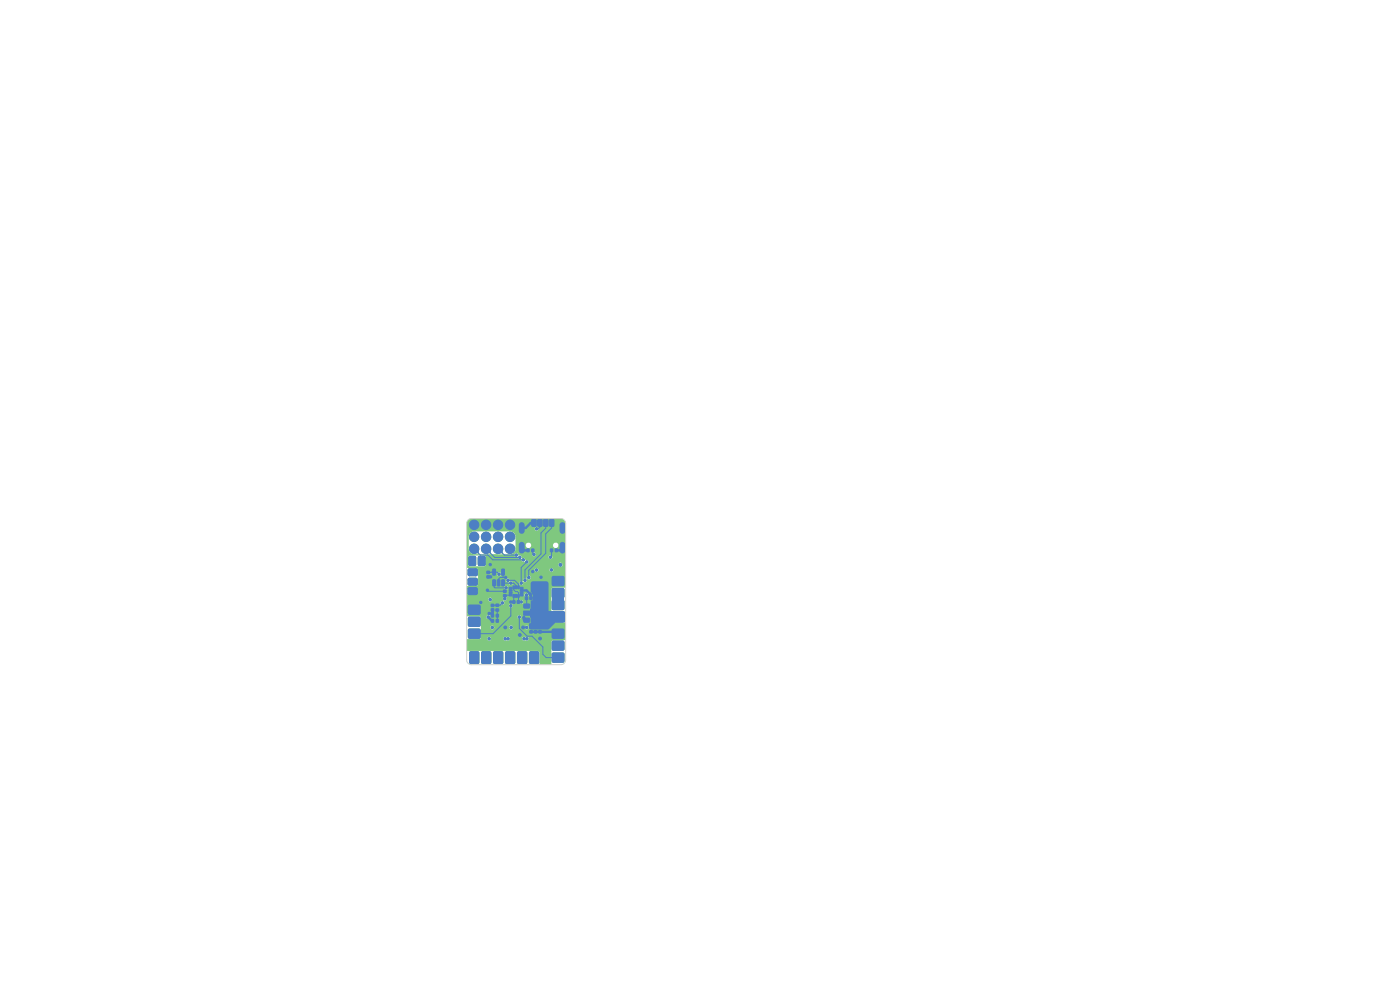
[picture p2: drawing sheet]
<svg xmlns="http://www.w3.org/2000/svg" width="297mm" height="210mm" viewBox="0 0 297 210" stroke-linecap="round" stroke-linejoin="round" font-family="sans-serif">
<g fill="#7fc87f" stroke="#7fc87f" stroke-width=".21">
<path d="M99.5 118.2l.3-.2h.9l.2 .2v1.4l-.1 .3-1 .1-.3-.2z"/>
<path d="M101.6 118.1l1-.1 .3 .2v1.4l-.1 .3-1 .1-.3-.2-.1-1.4z"/>
<path d="M99.4 128.5l.2-.2 2.1 .1 .2 .2-.1 1.6-.2 .1h-2.1l-.2-.3z"/>
<path d="M99.4 131l.2-.1h2.1l.2 .3-.1 1.5-.2 .2-2.1-.1-.2-.2z"/>
<path d="M99.4 133.6l.2-.2 2.1 .1 .2 .2-.1 1.6-.2 .1h-2.1l-.2-.3z"/>
<path d="M107.4 138.3l1.5-.1 .3 .2v2.1l-.1 .2-1.6 .1-.2-.2-.1-2.1z"/>
<path d="M104.7 138.4l.3-.2h1.4l.2 .2 .1 2.1-.1 .2-1.6 .1-.3-.2z"/>
<path d="M117.2 133.6l.2-.2 2.1 .1 .2 .2-.1 1.6-.2 .1h-2.1l-.2-.3z"/>
<path d="M117.2 136.1l.2-.1h2.1l.2 .3-.1 1.5-.2 .2-2.1-.1-.2-.2z"/>
<path d="M117.2 138.6l.2-.1 2.1 .1 .2 .2-.1 1.6-.2 .1-2.1-.1-.2-.2z"/>
<path d="M112.4 138.3l1.6-.1 .3 .2v2.1l-.1 .2-1.6 .1-.2-.2-.1-2.1z"/>
<path d="M109.8 138.4l.3-.2h1.4l.2 .2 .1 2.1-.2 .2-1.5 .1-.3-.2z"/>
<path d="M102.3 138.3l1.6-.1 .2 .2v2.1l-.1 .2-1.6 .1-.2-.2-.1-2.1z"/>
<path d="M99.7 138.4l.2-.2h1.4l.3 .2v2.1l-.1 .2-1.6 .1-.2-.2z"/>
<path d="M99.3 124.8l.3-.2 1.5 .1 .2 .3-.1 1-.3 .1h-1.5l-.1-.3z"/>
<path d="M99.3 122.8l.3-.2 1.5 .1 .2 .3-.1 1-.3 .1h-1.5l-.1-.3z"/>
<path d="M99.3 120.8l.3-.2 1.5 .1 .2 .3-.1 1-.3 .1h-1.5l-.1-.3z"/>
<path d="M117.3 129.9h2.2l.2 .3-.1 1.5-.2 .2-2.1-.1-.2-.2v-1.4z"/>
<path d="M117.3 127.4h2.2l.2 .2-.1 1.6-.2 .1h-2.1l-.2-.3v-1.4z"/>
<path d="M117.2 124.9l.2-.1 2.1 .1 .2 .2-.1 1.6-.2 .1-2.1-.1-.2-.2z"/>
<path d="M117.2 122.4l.2-.1h2.1l.2 .3-.1 1.5-.2 .2-2.1-.1-.2-.2z"/>
<circle cx="100.6" cy="116.4" r="1"/>
<circle cx="100.6" cy="113.9" r="1"/>
<circle cx="100.6" cy="111.3" r="1"/>
<circle cx="103.1" cy="116.4" r="1"/>
<circle cx="103.1" cy="113.9" r="1"/>
<circle cx="103.1" cy="111.3" r="1"/>
<circle cx="105.7" cy="116.4" r="1"/>
<circle cx="105.7" cy="113.9" r="1"/>
<circle cx="105.7" cy="111.3" r="1"/>
<circle cx="108.2" cy="116.4" r="1"/>
<circle cx="108.2" cy="113.9" r="1"/>
<circle cx="108.2" cy="111.3" r="1"/>
<circle cx="99.7" cy="118.3" r=".25"/>
<circle cx="99.7" cy="119.7" r=".25"/>
<circle cx="100.6" cy="119.7" r=".25"/>
<circle cx="100.7" cy="118.3" r=".25"/>
<circle cx="101.7" cy="118.3" r=".25"/>
<circle cx="101.7" cy="119.7" r=".25"/>
<circle cx="102.6" cy="118.3" r=".25"/>
<circle cx="102.6" cy="119.7" r=".25"/>
<circle cx="101.5" cy="128.7" r=".25"/>
<circle cx="99.7" cy="128.7" r=".25"/>
<circle cx="101.5" cy="130" r=".25"/>
<circle cx="99.7" cy="130" r=".25"/>
<circle cx="101.5" cy="131.2" r=".25"/>
<circle cx="99.7" cy="131.2" r=".25"/>
<circle cx="101.5" cy="132.5" r=".25"/>
<circle cx="99.7" cy="132.5" r=".25"/>
<circle cx="101.5" cy="133.8" r=".25"/>
<circle cx="99.7" cy="133.8" r=".25"/>
<circle cx="101.5" cy="135.1" r=".25"/>
<circle cx="99.7" cy="135.1" r=".25"/>
<circle cx="108.9" cy="140.4" r=".25"/>
<circle cx="108.9" cy="138.6" r=".25"/>
<circle cx="107.6" cy="140.4" r=".25"/>
<circle cx="107.6" cy="138.6" r=".25"/>
<circle cx="106.3" cy="140.4" r=".25"/>
<circle cx="106.3" cy="138.6" r=".25"/>
<circle cx="105.1" cy="140.4" r=".25"/>
<circle cx="105.1" cy="138.6" r=".25"/>
<circle cx="119.3" cy="133.8" r=".25"/>
<circle cx="117.5" cy="133.8" r=".25"/>
<circle cx="119.3" cy="135.1" r=".25"/>
<circle cx="117.5" cy="135.1" r=".25"/>
<circle cx="119.3" cy="136.3" r=".25"/>
<circle cx="117.5" cy="136.3" r=".25"/>
<circle cx="119.3" cy="137.6" r=".25"/>
<circle cx="117.5" cy="137.6" r=".25"/>
<circle cx="119.3" cy="138.9" r=".25"/>
<circle cx="117.5" cy="138.9" r=".25"/>
<circle cx="119.3" cy="140.1" r=".25"/>
<circle cx="117.5" cy="140.1" r=".25"/>
<circle cx="113.9" cy="140.4" r=".25"/>
<circle cx="113.9" cy="138.6" r=".25"/>
<circle cx="112.7" cy="140.4" r=".25"/>
<circle cx="112.7" cy="138.6" r=".25"/>
<circle cx="111.4" cy="140.4" r=".25"/>
<circle cx="111.4" cy="138.6" r=".25"/>
<circle cx="110.1" cy="140.4" r=".25"/>
<circle cx="110.1" cy="138.6" r=".25"/>
<circle cx="103.8" cy="140.4" r=".25"/>
<circle cx="103.8" cy="138.6" r=".25"/>
<circle cx="102.5" cy="140.4" r=".25"/>
<circle cx="102.5" cy="138.6" r=".25"/>
<circle cx="101.2" cy="140.4" r=".25"/>
<circle cx="101.2" cy="138.6" r=".25"/>
<circle cx="100" cy="140.4" r=".25"/>
<circle cx="100" cy="138.6" r=".25"/>
<circle cx="99.6" cy="125.8" r=".25"/>
<circle cx="101" cy="125.8" r=".25"/>
<circle cx="101" cy="124.9" r=".25"/>
<circle cx="99.6" cy="124.9" r=".25"/>
<circle cx="99.6" cy="123.8" r=".25"/>
<circle cx="101" cy="123.8" r=".25"/>
<circle cx="101" cy="122.9" r=".25"/>
<circle cx="99.6" cy="122.9" r=".25"/>
<circle cx="99.6" cy="121.9" r=".25"/>
<circle cx="101" cy="121.9" r=".25"/>
<circle cx="99.6" cy="120.9" r=".25"/>
<circle cx="101" cy="120.9" r=".25"/>
<circle cx="117.5" cy="131.5" r=".25"/>
<circle cx="119.3" cy="131.5" r=".25"/>
<circle cx="117.5" cy="130.2" r=".25"/>
<circle cx="119.3" cy="130.2" r=".25"/>
<circle cx="117.5" cy="129" r=".25"/>
<circle cx="119.3" cy="129" r=".25"/>
<circle cx="117.5" cy="127.7" r=".25"/>
<circle cx="119.3" cy="127.7" r=".25"/>
<circle cx="117.5" cy="126.4" r=".25"/>
<circle cx="119.3" cy="126.4" r=".25"/>
<circle cx="117.5" cy="125.2" r=".25"/>
<circle cx="119.3" cy="125.2" r=".25"/>
<circle cx="117.5" cy="123.9" r=".25"/>
<circle cx="119.3" cy="123.9" r=".25"/>
<circle cx="117.5" cy="122.6" r=".25"/>
<circle cx="119.3" cy="122.6" r=".25"/>
<circle cx="107.2" cy="135.5" r=".25"/>
<circle cx="111.8" cy="135.5" r=".25"/>
<circle cx="103.6" cy="130.9" r=".25"/>
<circle cx="103.8" cy="135.5" r=".25"/>
<circle cx="107.8" cy="135.5" r=".25"/>
<circle cx="111.2" cy="135.5" r=".25"/>
<circle cx="118.9" cy="119.8" r=".3"/>
<circle cx="108.4" cy="127.7" r=".25"/>
<circle cx="107.3" cy="122.5" r=".25"/>
<circle cx="103.4" cy="125.2" r=".25"/>
<circle cx="112.5" cy="126" r=".25"/>
<circle cx="104.1" cy="122.4" r=".25"/>
<circle cx="114.8" cy="122.4" r=".25"/>
<circle cx="102" cy="127.8" r=".25"/>
<circle cx="113" cy="121.3" r=".25"/>
<circle cx="107.2" cy="133.1" r=".3"/>
<circle cx="111.1" cy="131" r=".25"/>
<circle cx="114.6" cy="135.5" r=".3"/>
<circle cx="110.3" cy="134.7" r=".3"/>
<circle cx="104" cy="119.8" r=".25"/>
<circle cx="111" cy="133.1" r=".3"/>
<circle cx="103.8" cy="130.1" r=".25"/>
<circle cx="108.4" cy="133.1" r=".25"/>
<circle cx="107.1" cy="127" r=".25"/>
<circle cx="104" cy="127.2" r=".25"/>
<circle cx="117" cy="120.9" r=".25"/>
<circle cx="111.7" cy="126.2" r=".25"/>
<circle cx="105.9" cy="121.8" r=".25"/>
<circle cx="113.8" cy="112.2" r=".25"/>
<circle cx="113.8" cy="120.9" r=".25"/>
<circle cx="104.4" cy="133.1" r=".25"/>
<circle cx="110.6" cy="127.7" r=".25"/>
<circle cx="111.7" cy="133.1" r=".25"/>
<circle cx="106.6" cy="127.9" r=".25"/>
<circle cx="113.3" cy="117.6" r=".25"/>
<circle cx="116.8" cy="118.2" r=".25"/>
<circle cx="108.4" cy="128.5" r=".25"/>
<circle cx="110.2" cy="130.9" r=".25"/>
<circle cx="111.4" cy="123.1" r=".25"/>
<circle cx="112.2" cy="122.5" r=".25"/>
<circle cx="110.6" cy="123.7" r=".25"/>
<circle cx="111.8" cy="119.2" r=".25"/>
<circle cx="107.8" cy="123.1" r=".25"/>
<circle cx="107.4" cy="124.7" r=".25"/>
<circle cx="108.4" cy="123.7" r=".25"/>
<circle cx="111" cy="118.7" r=".25"/>
<circle cx="109.5" cy="117.7" r=".25"/>
<circle cx="110.3" cy="118.2" r=".25"/>
</g>
<path d="M110.7 111.4v1.2M110.7 115.6v1.2M119.3 111.4v1.2M119.3 115.6v1.2" fill="none" stroke="#7fc87f" stroke-width="1.3"/>
<path d="M99.2 110.3l.8-.3h19l.7 .2 .3 .6v13.7l-.1 .2h-2.6l-.3 .2v6.7l.3 .4 2.7 .1v3.6l-.1 .1h-2.6l-.3 .2v4.9l-2.5 .1v-2.6l-.4-.3-15.1-.1 .1-2.4 4.3-.2a.41 .41 0 0 0 .4 .5 .41 .41 0 0 0 .4-.5h2.6v.2a.5 .5 0 0 0 .7 .2 .41 .41 0 0 0 .5 .1 .41 .41 0 0 0 .2-.5h2.6v.2a.5 .5 0 0 0 .7 .2 .43 .43 0 0 0 .6-.1 .43 .43 0 0 0-.1-.6 .43 .43 0 0 0-.6 .1 .41 .41 0 0 0-.6 .2l-2.7-.1a.51 .51 0 0 0-.7-.1 .41 .41 0 0 0-.6 .2l-2.7-.1a.41 .41 0 0 0-.4-.2 .41 .41 0 0 0-.3 .3h-1.5l.1-.2v-2.2h2v.2a.41 .41 0 0 0 .5 .3 .41 .41 0 0 0 .3-.5h3.2v.2a.41 .41 0 0 0 .5 .3 .41 .41 0 0 0 .3-.5h2.5v.2a.41 .41 0 0 0 .6 .2 .41 .41 0 0 0 0-.6 .41 .41 0 0 0-.6 .2l-2.5-.1a.41 .41 0 0 0-.4-.2 .41 .41 0 0 0-.4 .3l-3.2-.1a.41 .41 0 0 0-.4-.2 .41 .41 0 0 0-.4 .3h-2v-1.9l-.1-.3h1.3v.2a.41 .41 0 0 0 .4 .3 .41 .41 0 0 0 .4-.5h5.8v.2a.41 .41 0 0 0 .6 .2 .41 .41 0 0 0 0-.6 .41 .41 0 0 0-.6 .2l-5.9-.1a.41 .41 0 0 0-.4-.2 .41 .41 0 0 0-.3 .3l-4.1-.1-.1-2.3h9v.2a.41 .41 0 0 0 .6 .2 .41 .41 0 0 0 0-.6 .41 .41 0 0 0-.6 .2h-9v-.6h7.2v.2a.41 .41 0 0 0 .5 .3 .41 .41 0 0 0 .2-.7h3.3v.2a.41 .41 0 0 0 .6 .2 .41 .41 0 0 0 0-.6 .41 .41 0 0 0-.6 .2h-3.3v-.2a.39 .39 0 0 0 .6-.2 .39 .39 0 0 0-.4-.5 .39 .39 0 0 0-.4 .5l.1 .3h-.4l-.2 .3h-7.2v-.7h4.6v.2a.41 .41 0 0 0 .6 .2 .41 .41 0 0 0 0-.6 .41 .41 0 0 0-.6 .2h-4.6v-.9h12.3v.1a.41 .41 0 0 0 .6 .3 .41 .41 0 0 0 0-.7 .41 .41 0 0 0-.6 .3h-12.3v-1.6h8v.2a.41 .41 0 0 0 .6 .2 .41 .41 0 0 0 0-.6 .41 .41 0 0 0-.6 .2h-8v-.2l.1-.1 2.1-.1 .2-.3v-.9h6a.47 .47 0 0 0 .5 .5 .45 .45 0 0 0 .4 .6 .45 .45 0 0 0 .5-.5h1.4v.2a.45 .45 0 0 0 .6 .3 .45 .45 0 0 0 .2-.7l.2 .1a.48 .48 0 0 0 .5-.2 .48 .48 0 0 0 .1-.5 .43 .43 0 0 0 .6 .1 .43 .43 0 0 0 .1-.6 .43 .43 0 0 0-.6-.1l-.2 .6a.53 .53 0 0 0-.6 0 .53 .53 0 0 0-.2 .6l-.5-.1-.2 .3h-1.4l-.1-.1a.76 .76 0 0 1-.7-.7 .41 .41 0 0 0-.6 .2h-6v-1.3h4.1a.41 .41 0 0 0 .5 .5 .41 .41 0 0 0 .2-.7 .41 .41 0 0 0-.7 .1l-4.1 .1v-.8h12a.41 .41 0 0 0 .4 .4 .41 .41 0 0 0 .4-.5h2.4v.2a.41 .41 0 0 0 .6 .2 .41 .41 0 0 0 0-.6 .41 .41 0 0 0-.6 .2l-2.4-.1a.41 .41 0 0 0-.5-.2 .41 .41 0 0 0-.3 .4h-12l-.4-.4h-1.9l-.1-.1v-2.1h.3l.1 1.6 .4 .3h2.8l.5-.4h15.3v.1a.46 .46 0 0 0 .7 .3 .46 .46 0 0 0 0-.8 .46 .46 0 0 0-.7 .4h-15.3v-1.6l-.4-.3h-3l-.4 .4h-.3v-.6h10.1v.1a.44 .44 0 0 0 .6 .3 .74 .74 0 0 0 .9 .6 .53 .53 0 0 0 .7 .5 .42 .42 0 0 0 .4 .5 .42 .42 0 0 0 .4-.5 .42 .42 0 0 0-.5-.4h-.1a.64 .64 0 0 0-.8-.4v-.3h5.7v.2a.41 .41 0 0 0 .6 .2 .41 .41 0 0 0 0-.6 .41 .41 0 0 0-.6 .2h-5.7l-.2-.2a.51 .51 0 0 1-.6-.4h3v.2a.41 .41 0 0 0 .6 .2 .41 .41 0 0 0 0-.6 .41 .41 0 0 0-.6 .2h-3.1a.41 .41 0 0 0-.4-.1 .41 .41 0 0 0-.3 .3h-10.1v-3.9h.4v2.5a1.15 1.15 0 0 0 1.4 1.3h7.4a1.16 1.16 0 0 0 1.1-1.3v-.7h2.2a.58 .58 0 0 0 .6 .7 .58 .58 0 0 0 .6-.7h4.6v.2a.58 .58 0 0 0 .9 .4 .58 .58 0 0 0 0-1 .58 .58 0 0 0-.9 .4h-4.6v-.1a.58 .58 0 0 0-.7-.4 .58 .58 0 0 0-.5 .5h-2.2v-1.6a1.15 1.15 0 0 0-1.1-1.3h-7.7a1.15 1.15 0 0 0-1.1 1.1h-.4v-1.7h14.4v.1a.41 .41 0 0 0 .7 .3 .41 .41 0 0 0 0-.7 .41 .41 0 0 0-.7 .3h-14.4v-1.3z" fill="#7fc87f"/>
<g fill="#4d7fc4" stroke="#4d7fc4" stroke-width=".21">
<path d="M99.5 118.2l.3-.2h.9l.2 .2v1.4l-.1 .3-1 .1-.3-.2z"/>
<path d="M101.6 118.1l1-.1 .3 .2v1.4l-.1 .3-1 .1-.3-.2-.1-1.4z"/>
<path d="M99.4 128.5l.2-.2 2.1 .1 .2 .2-.1 1.6-.2 .1h-2.1l-.2-.3z"/>
<path d="M99.4 131l.2-.1h2.1l.2 .3-.1 1.5-.2 .2-2.1-.1-.2-.2z"/>
<path d="M99.4 133.6l.2-.2 2.1 .1 .2 .2-.1 1.6-.2 .1h-2.1l-.2-.3z"/>
<path d="M107.4 138.3l1.5-.1 .3 .2v2.1l-.1 .2-1.6 .1-.2-.2-.1-2.1z"/>
<path d="M104.7 138.4l.3-.2h1.4l.2 .2 .1 2.1-.1 .2-1.6 .1-.3-.2z"/>
<path d="M117.2 133.6l.2-.2 2.1 .1 .2 .2-.1 1.6-.2 .1h-2.1l-.2-.3z"/>
<path d="M117.2 136.1l.2-.1h2.1l.2 .3-.1 1.5-.2 .2-2.1-.1-.2-.2z"/>
<path d="M117.2 138.6l.2-.1 2.1 .1 .2 .2-.1 1.6-.2 .1-2.1-.1-.2-.2z"/>
<path d="M112.4 138.3l1.6-.1 .3 .2v2.1l-.1 .2-1.6 .1-.2-.2-.1-2.1z"/>
<path d="M109.8 138.4l.3-.2h1.4l.2 .2 .1 2.1-.2 .2-1.5 .1-.3-.2z"/>
<path d="M102.3 138.3l1.6-.1 .2 .2v2.1l-.1 .2-1.6 .1-.2-.2-.1-2.1z"/>
<path d="M99.7 138.4l.2-.2h1.4l.3 .2v2.1l-.1 .2-1.6 .1-.2-.2z"/>
<path d="M99.3 124.8l.3-.2 1.5 .1 .2 .3-.1 1-.3 .1h-1.5l-.1-.3z"/>
<path d="M99.3 122.8l.3-.2 1.5 .1 .2 .3-.1 1-.3 .1h-1.5l-.1-.3z"/>
<path d="M99.3 120.8l.3-.2 1.5 .1 .2 .3-.1 1-.3 .1h-1.5l-.1-.3z"/>
<path d="M117.3 129.9h2.2l.2 .3-.1 1.5-.2 .2-2.1-.1-.2-.2v-1.4z"/>
<path d="M117.3 127.4h2.2l.2 .2-.1 1.6-.2 .1h-2.1l-.2-.3v-1.4z"/>
<path d="M117.2 124.9l.2-.1 2.1 .1 .2 .2-.1 1.6-.2 .1-2.1-.1-.2-.2z"/>
<path d="M117.2 122.4l.2-.1h2.1l.2 .3-.1 1.5-.2 .2-2.1-.1-.2-.2z"/>
<path d="M105.2 128.2h.6v.4h-.6z"/>
<path d="M105.2 129.2h.6v.4h-.6z"/>
<path d="M104.2 130.3h.5v.6h-.5z"/>
<path d="M105.3 130.3h.4v.6h-.4z"/>
<path d="M105.3 131.4h.4v.6h-.4z"/>
<path d="M104.2 131.4h.5v.6h-.5z"/>
<path d="M106.5 120.7l.5 .1-.1 1.2-.5-.1z"/>
<path d="M104.6 120.7l.5 .1-.1 1.2-.5-.1z"/>
<path d="M104.6 123l.5 .1-.1 1.2-.5-.1z"/>
<path d="M105.5 123l.6 .1-.1 1.2-.5-.1z"/>
<path d="M106.5 123l.5 .1-.1 1.2-.5-.1z"/>
<path d="M111.8 116.5h.4v.5h-.4z"/>
<path d="M112.8 116.5h.5v.5h-.5z"/>
<path d="M108.8 127.4h.4v.6h-.4z"/>
<path d="M109.7 127.4h.5v.6h-.5z"/>
<path d="M111.2 128.2l1.1-.1 .1 .8-.2 .1h-1l-.1-.2z"/>
<path d="M111.1 129.6h1.5v-.4h3.1v1.7h-3.1v-.4h-1.5z"/>
<path d="M111.2 131.2l1.1-.1 .1 .8-.2 .1h-1l-.1-.2z"/>
<path d="M109.8 124.3h.4l-.1 .6-.3-.1z"/>
<path d="M109.3 124.3h.4l-.1 .6-.3-.1z"/>
<path d="M108.8 124.3h.4l-.1 .6-.3-.1z"/>
<path d="M108 124.6h.6v.3h-.5z"/>
<path d="M108 125.1h.6v.3h-.5z"/>
<path d="M108 125.6h.6v.3h-.5z"/>
<path d="M108 126.1h.6v.3h-.5z"/>
<path d="M108.8 126.1l.4 .1-.1 .5h-.3z"/>
<path d="M109.3 126.1l.4 .1-.1 .5h-.3z"/>
<path d="M109.8 126.1l.4 .1-.1 .5h-.3z"/>
<path d="M110.4 126.1h.5l.1 .3h-.6z"/>
<path d="M110.4 125.6h.5l.1 .3h-.6z"/>
<path d="M110.4 125.1h.5l.1 .3h-.6z"/>
<path d="M110.4 124.6h.5l.1 .3h-.6z"/>
<path d="M103.3 122.1h.5v.5h-.5z"/>
<path d="M103.3 121.2h.5v.5h-.5z"/>
<path d="M112.4 133.8h.5v.5h-.5z"/>
<path d="M112.4 132.8h.5v.5h-.5z"/>
<path d="M117.8 116.5h.5v.5h-.5z"/>
<path d="M116.8 116.5h.4v.5h-.4z"/>
<path d="M113.4 133.8h.5v.5h-.5z"/>
<path d="M113.4 132.8h.5v.5h-.5z"/>
<path d="M112.9 110.3l.6-.1 .3 .1v1.1l-.2 .3h-.6l-.2-.2z"/>
<path d="M114.1 110.3l.7-.1 .2 .1v1.1l-.1 .3h-.6l-.3-.2z"/>
<path d="M115.4 110.3l.6-.1 .3 .1v1.1l-.2 .3h-.6l-.2-.2z"/>
<path d="M116.6 110.3l.7-.1 .2 .1v1.1l-.1 .3h-.6l-.3-.2z"/>
<path d="M112.4 126.6h.5v.6h-.5z"/>
<path d="M111.5 126.6h.4v.6h-.4z"/>
<path d="M104.2 128.2h.6v.5h-.6z"/>
<path d="M104.2 129.1h.6v.5h-.6z"/>
<path d="M114.3 133.8h.5v.5h-.5z"/>
<path d="M114.3 132.8h.5v.5h-.5z"/>
<path d="M106.8 125.2h.6v.5h-.6z"/>
<path d="M106.8 126.1h.6v.5h-.6z"/>
<circle cx="100.6" cy="116.4" r="1"/>
<circle cx="100.6" cy="113.9" r="1"/>
<circle cx="100.6" cy="111.3" r="1"/>
<circle cx="103.1" cy="116.4" r="1"/>
<circle cx="103.1" cy="113.9" r="1"/>
<circle cx="103.1" cy="111.3" r="1"/>
<circle cx="105.7" cy="116.4" r="1"/>
<circle cx="105.7" cy="113.9" r="1"/>
<circle cx="105.7" cy="111.3" r="1"/>
<circle cx="108.2" cy="116.4" r="1"/>
<circle cx="108.2" cy="113.9" r="1"/>
<circle cx="108.2" cy="111.3" r="1"/>
<circle cx="99.7" cy="118.3" r=".25"/>
<circle cx="99.7" cy="119.7" r=".25"/>
<circle cx="100.6" cy="119.7" r=".25"/>
<circle cx="100.7" cy="118.3" r=".25"/>
<circle cx="101.7" cy="118.3" r=".25"/>
<circle cx="101.7" cy="119.7" r=".25"/>
<circle cx="102.6" cy="118.3" r=".25"/>
<circle cx="102.6" cy="119.7" r=".25"/>
<circle cx="101.5" cy="128.7" r=".25"/>
<circle cx="99.7" cy="128.7" r=".25"/>
<circle cx="101.5" cy="130" r=".25"/>
<circle cx="99.7" cy="130" r=".25"/>
<circle cx="101.5" cy="131.2" r=".25"/>
<circle cx="99.7" cy="131.2" r=".25"/>
<circle cx="101.5" cy="132.5" r=".25"/>
<circle cx="99.7" cy="132.5" r=".25"/>
<circle cx="101.5" cy="133.8" r=".25"/>
<circle cx="99.7" cy="133.8" r=".25"/>
<circle cx="101.5" cy="135.1" r=".25"/>
<circle cx="99.7" cy="135.1" r=".25"/>
<circle cx="108.9" cy="140.4" r=".25"/>
<circle cx="108.9" cy="138.6" r=".25"/>
<circle cx="107.6" cy="140.4" r=".25"/>
<circle cx="107.6" cy="138.6" r=".25"/>
<circle cx="106.3" cy="140.4" r=".25"/>
<circle cx="106.3" cy="138.6" r=".25"/>
<circle cx="105.1" cy="140.4" r=".25"/>
<circle cx="105.1" cy="138.6" r=".25"/>
<circle cx="119.3" cy="133.8" r=".25"/>
<circle cx="117.5" cy="133.8" r=".25"/>
<circle cx="119.3" cy="135.1" r=".25"/>
<circle cx="117.5" cy="135.1" r=".25"/>
<circle cx="119.3" cy="136.3" r=".25"/>
<circle cx="117.5" cy="136.3" r=".25"/>
<circle cx="119.3" cy="137.6" r=".25"/>
<circle cx="117.5" cy="137.6" r=".25"/>
<circle cx="119.3" cy="138.9" r=".25"/>
<circle cx="117.5" cy="138.9" r=".25"/>
<circle cx="119.3" cy="140.1" r=".25"/>
<circle cx="117.5" cy="140.1" r=".25"/>
<circle cx="113.9" cy="140.4" r=".25"/>
<circle cx="113.9" cy="138.6" r=".25"/>
<circle cx="112.7" cy="140.4" r=".25"/>
<circle cx="112.7" cy="138.6" r=".25"/>
<circle cx="111.4" cy="140.4" r=".25"/>
<circle cx="111.4" cy="138.6" r=".25"/>
<circle cx="110.1" cy="140.4" r=".25"/>
<circle cx="110.1" cy="138.6" r=".25"/>
<circle cx="103.8" cy="140.4" r=".25"/>
<circle cx="103.8" cy="138.6" r=".25"/>
<circle cx="102.5" cy="140.4" r=".25"/>
<circle cx="102.5" cy="138.6" r=".25"/>
<circle cx="101.2" cy="140.4" r=".25"/>
<circle cx="101.2" cy="138.6" r=".25"/>
<circle cx="100" cy="140.4" r=".25"/>
<circle cx="100" cy="138.6" r=".25"/>
<circle cx="99.6" cy="125.8" r=".25"/>
<circle cx="101" cy="125.8" r=".25"/>
<circle cx="101" cy="124.9" r=".25"/>
<circle cx="99.6" cy="124.9" r=".25"/>
<circle cx="99.6" cy="123.8" r=".25"/>
<circle cx="101" cy="123.8" r=".25"/>
<circle cx="101" cy="122.9" r=".25"/>
<circle cx="99.6" cy="122.9" r=".25"/>
<circle cx="99.6" cy="121.9" r=".25"/>
<circle cx="101" cy="121.9" r=".25"/>
<circle cx="99.6" cy="120.9" r=".25"/>
<circle cx="101" cy="120.9" r=".25"/>
<circle cx="117.5" cy="131.5" r=".25"/>
<circle cx="119.3" cy="131.5" r=".25"/>
<circle cx="117.5" cy="130.2" r=".25"/>
<circle cx="119.3" cy="130.2" r=".25"/>
<circle cx="117.5" cy="129" r=".25"/>
<circle cx="119.3" cy="129" r=".25"/>
<circle cx="117.5" cy="127.7" r=".25"/>
<circle cx="119.3" cy="127.7" r=".25"/>
<circle cx="117.5" cy="126.4" r=".25"/>
<circle cx="119.3" cy="126.4" r=".25"/>
<circle cx="117.5" cy="125.2" r=".25"/>
<circle cx="119.3" cy="125.2" r=".25"/>
<circle cx="117.5" cy="123.9" r=".25"/>
<circle cx="119.3" cy="123.9" r=".25"/>
<circle cx="117.5" cy="122.6" r=".25"/>
<circle cx="119.3" cy="122.6" r=".25"/>
<circle cx="107.2" cy="135.5" r=".25"/>
<circle cx="111.8" cy="135.5" r=".25"/>
<circle cx="103.6" cy="130.9" r=".25"/>
<circle cx="103.8" cy="135.5" r=".25"/>
<circle cx="107.8" cy="135.5" r=".25"/>
<circle cx="111.2" cy="135.5" r=".25"/>
<circle cx="118.9" cy="119.8" r=".3"/>
<circle cx="108.4" cy="127.7" r=".25"/>
<circle cx="107.3" cy="122.5" r=".25"/>
<circle cx="103.4" cy="125.2" r=".25"/>
<circle cx="112.5" cy="126" r=".25"/>
<circle cx="104.1" cy="122.4" r=".25"/>
<circle cx="114.8" cy="122.4" r=".25"/>
<circle cx="102" cy="127.8" r=".25"/>
<circle cx="113" cy="121.3" r=".25"/>
<circle cx="107.2" cy="133.1" r=".3"/>
<circle cx="111.1" cy="131" r=".25"/>
<circle cx="114.6" cy="135.5" r=".3"/>
<circle cx="110.3" cy="134.7" r=".3"/>
<circle cx="104" cy="119.8" r=".25"/>
<circle cx="111" cy="133.1" r=".3"/>
<circle cx="103.8" cy="130.1" r=".25"/>
<circle cx="108.4" cy="133.1" r=".25"/>
<circle cx="107.1" cy="127" r=".25"/>
<circle cx="104" cy="127.2" r=".25"/>
<circle cx="117" cy="120.9" r=".25"/>
<circle cx="111.7" cy="126.2" r=".25"/>
<circle cx="105.9" cy="121.8" r=".25"/>
<circle cx="113.8" cy="112.2" r=".25"/>
<circle cx="113.8" cy="120.9" r=".25"/>
<circle cx="104.4" cy="133.1" r=".25"/>
<circle cx="110.6" cy="127.7" r=".25"/>
<circle cx="111.7" cy="133.1" r=".25"/>
<circle cx="106.6" cy="127.9" r=".25"/>
<circle cx="113.3" cy="117.6" r=".25"/>
<circle cx="116.8" cy="118.2" r=".25"/>
<circle cx="108.4" cy="128.5" r=".25"/>
<circle cx="110.2" cy="130.9" r=".25"/>
<circle cx="111.4" cy="123.1" r=".25"/>
<circle cx="112.2" cy="122.5" r=".25"/>
<circle cx="110.6" cy="123.7" r=".25"/>
<circle cx="111.8" cy="119.2" r=".25"/>
<circle cx="107.8" cy="123.1" r=".25"/>
<circle cx="107.4" cy="124.7" r=".25"/>
<circle cx="108.4" cy="123.7" r=".25"/>
<circle cx="111" cy="118.7" r=".25"/>
<circle cx="109.5" cy="117.7" r=".25"/>
<circle cx="110.3" cy="118.2" r=".25"/>
</g>
<path d="M110.7 111.4v1.2M110.7 115.6v1.2M119.3 111.4v1.2M119.3 115.6v1.2" fill="none" stroke="#4d7fc4" stroke-width="1.3"/>
<g fill="none" stroke="#4d7fc4" stroke-width=".21">
<path d="M100.6 116.4l1.3 1.4h1.6l1 1h6.5M103.1 116.4l1.9 1.9h5.3M105.7 116.4l1.3 1.4h2.5M110.3 118.3h.1M111 118.8h.1M111.8 119.2l-1.2 1.2v3.3M113 116.8v.6l.3 .2M114.5 110.9v.9l-.3 .4h-.4M115.8 110.9v1.1l-1 1.1v4.4l-3.4 3.4v2.2M117 116.8v1.2l-.2 .2M117 110.9v1.1l-1.2 1.3v4.1l-3.6 3.6v1.5M103.4 125.2l.1 .2h3.6"/>
<path d="M103.6 121.4h1.8l.5 .4M104.8 123.6v.9l.2 .2h2.4M105.5 130.6h.1M105.5 129.4v2.3M106.6 127.9l-.5 .5h-1.6M106.7 121.4l.1 1.1M106.7 123.6l2.3 .1 .5 .5v.4M107.3 122.5h-1.2l-.3 .3v.8M107.8 123.1h1.4l.8 .8v.7M108.3 126.3h-1.1l-.1 .1v.6M108.4 128.5v2.2l-3.8 3.7h-4M109 124.6v.5l.4 .4h.4l.2 .2v2h.6"/>
<path d="M109.5 126.4h-.5v1.3h-.6M110.2 130.9v2.4l1.6 1.7h1.1l2.3 2.3v1.5l.7 .7h2.5M110.7 124.8v1M111.7 126.2v2.4M113.8 120.9h.1"/>
</g>
<path d="M110.7 116.2l.5 .6h.8M113.3 110.9h-.7l-1.1 1.1h-.8M119.3 116.2l-.6 .6h-.7M103.6 130.9l.9 .8M103.6 122.4h.5M103.8 130.1h.7M104.5 129.4v1.2M104.5 130.6h.1M110.7 125.3h1a2.37 2.37 0 0 1 1 1.6M111.1 131l.1 .6h.5M112.7 134h5.3l.4 .4" fill="none" stroke="#4d7fc4" stroke-width=".5"/>
<g fill="#4d7fc4">
<path d="M112.7 123.5l.4-.2h2.8l.3 .2 .2 .3v5.8l3.3 .1 .3 .4v1.5l-.2 .4-.3 .1h-1.7l-1.5 1.4-3.6 .1-.3-.2-.2-1 .4-.2v-4.7l.5-.4-.1-.9-.4-.7v-1.7z"/>
<path d="M117.5 124.8h1.7l.5 .4v3.7l-.4 .4h-1.8l-.4-.3v-3.7z"/>
<path d="M100.6 116.4l.9 .3 .2 .7-.1 .1-.8-.1z"/>
<path d="M105.7 116.4l.9 .3 .2 .7-.2 .1-.7-.1z"/>
<path d="M103.1 116.4l1 .3 .1 .7-.1 .1-.7-.1z"/>
</g>
<path d="M99.3 110.3l.7-.3h19a1 1 0 0 1 1 1v29a1 1 0 0 1-1 1h-19a1 1 0 0 1-1-1v-29z" fill="none" stroke="#d0d2cd" stroke-width=".21"/>
</svg>
